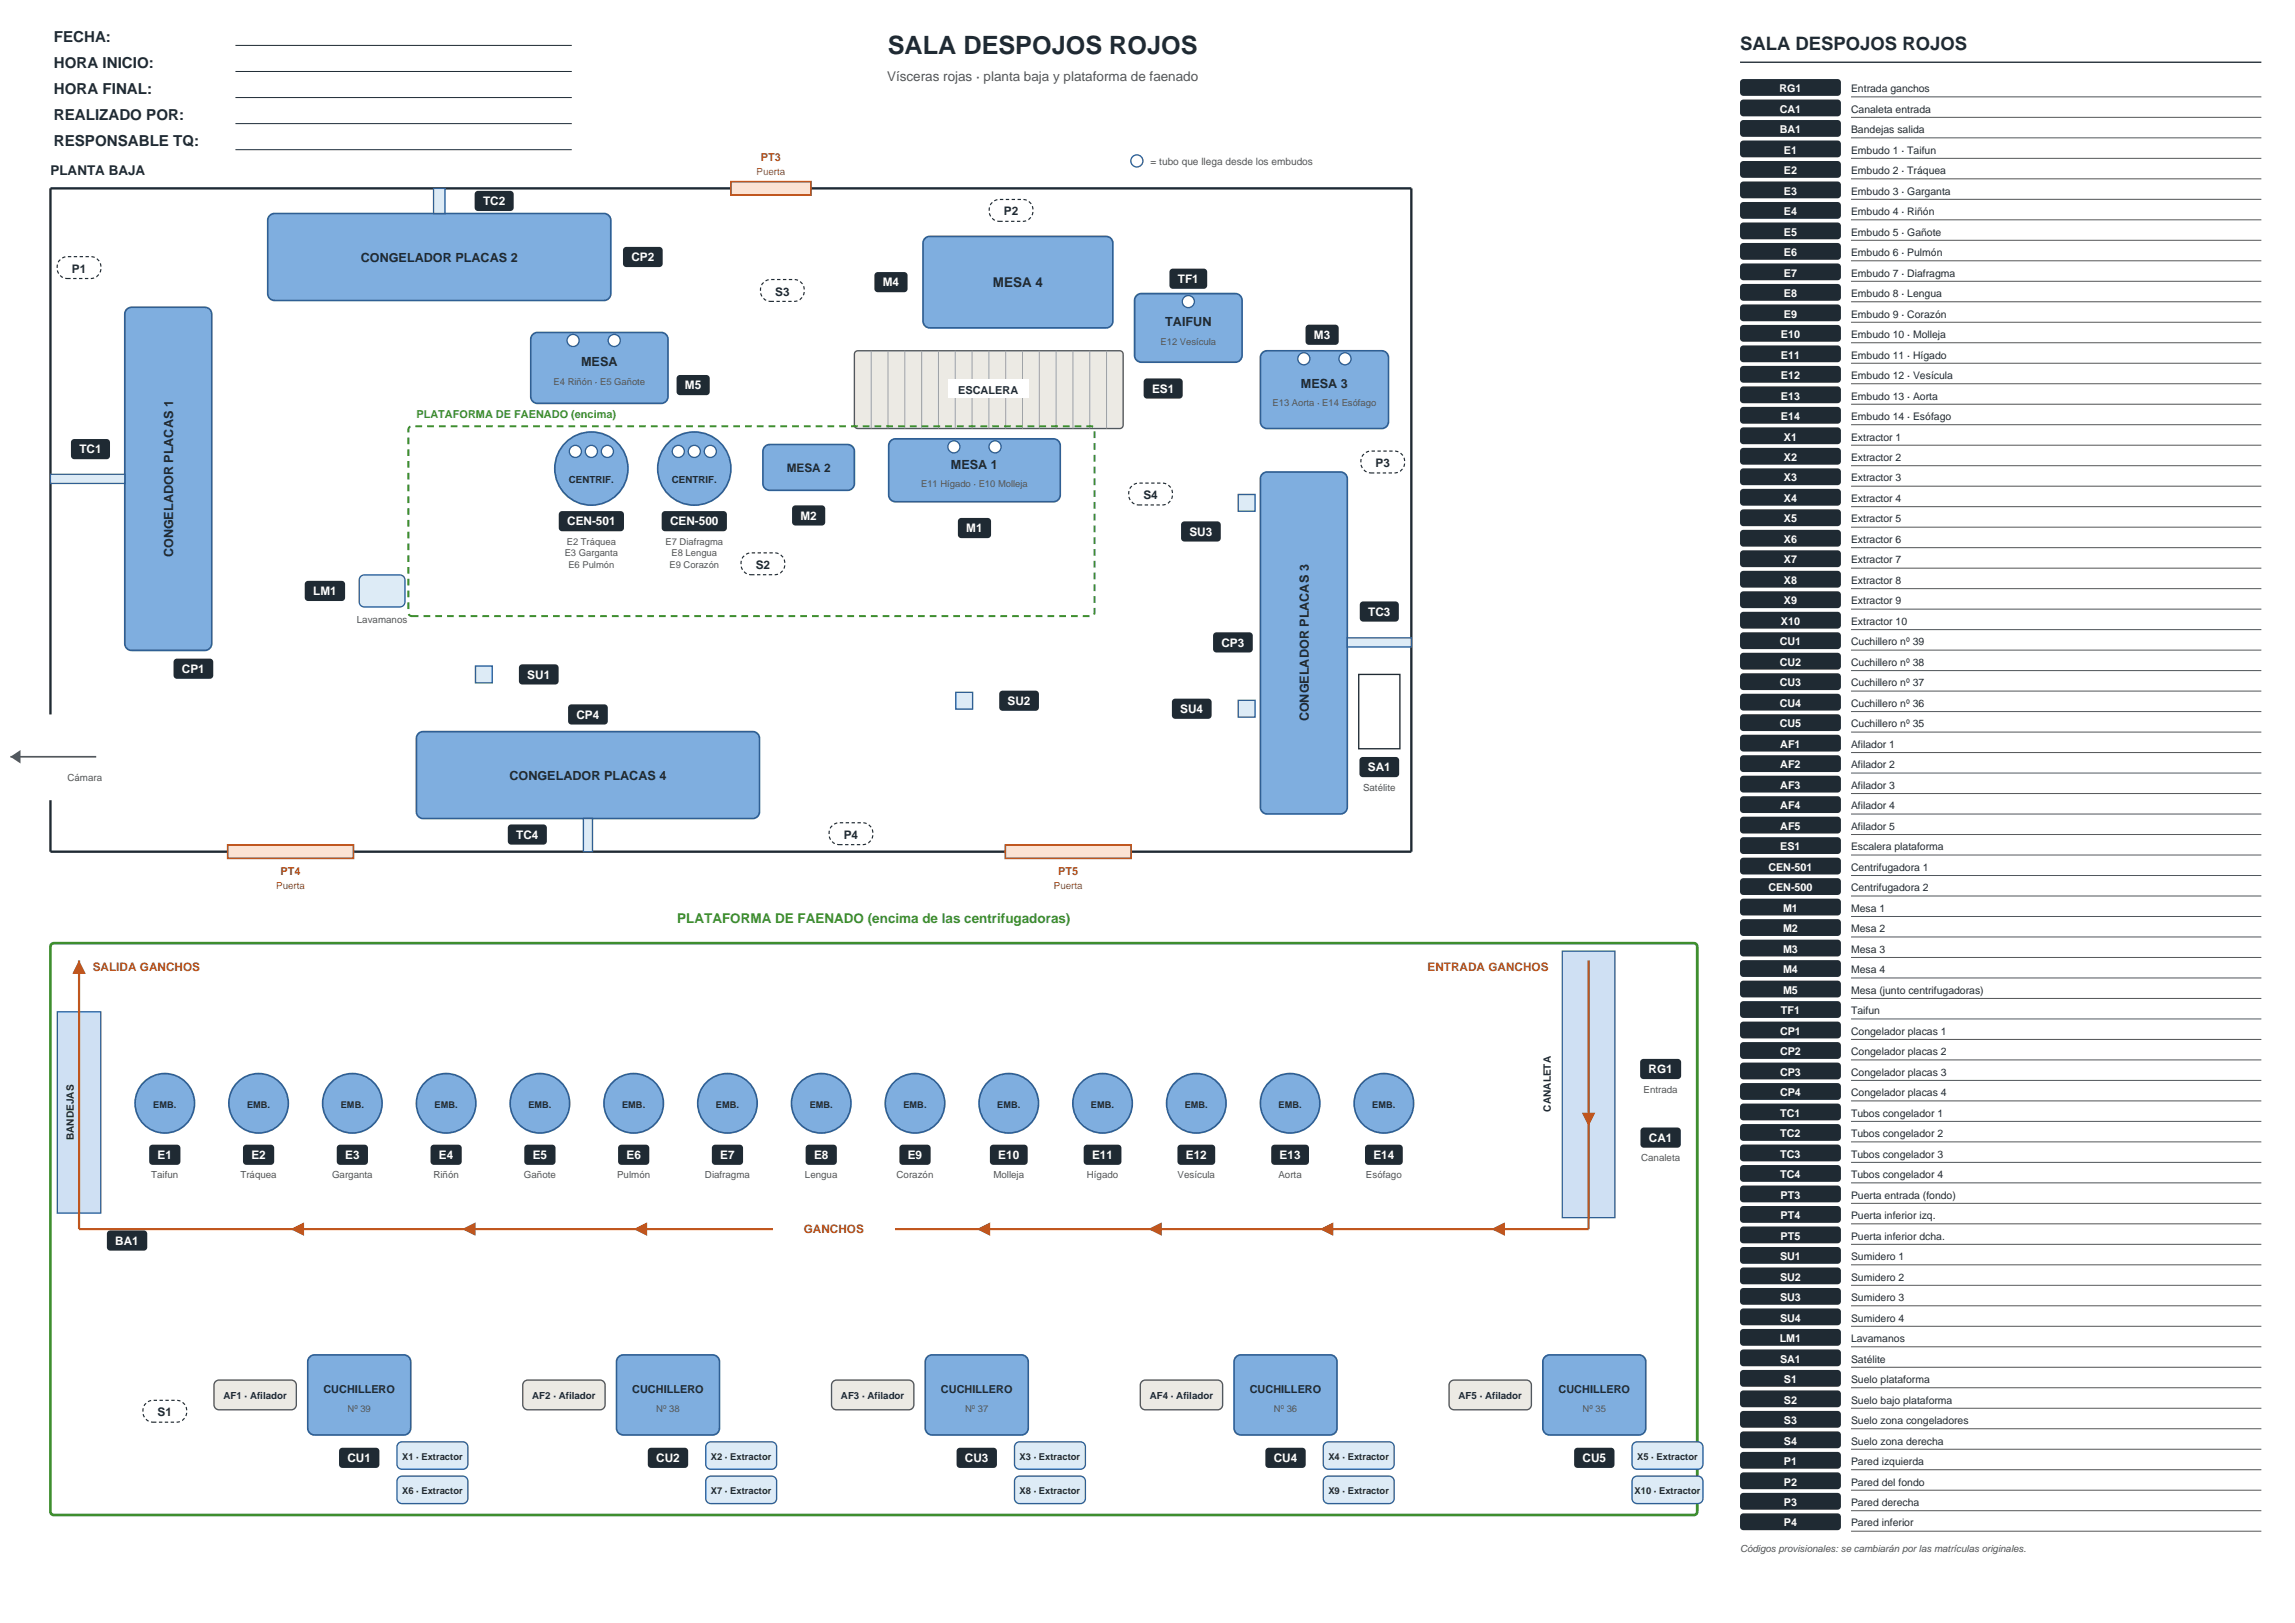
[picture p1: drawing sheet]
<svg xmlns="http://www.w3.org/2000/svg" width="420mm" height="297mm" viewBox="0 0 420 297" stroke-linecap="round" stroke-linejoin="round" font-family="sans-serif">
<defs><g id="words">
<text font-size="4.6" fill="#1f2a33" x="162.5" y="9.8">SALA DESPOJOS ROJOS</text>
<text font-size="3.4" fill="#1f2a33" x="318.4" y="9.2">SALA DESPOJOS ROJOS</text>
<g font-size="2.8" fill="#1f2a33">
<text x="9.8" y="7.7">FECHA:</text>
<text x="9.8" y="12.5">HORA INICIO:</text>
<text x="9.8" y="17.2">HORA FINAL:</text>
<text x="9.8" y="22">REALIZADO POR:</text>
<text x="9.8" y="26.8">RESPONSABLE TQ:</text>
</g>
<text font-size="2.5" fill="#555" x="162.4" y="14.8">Vísceras rojas · planta baja y plataforma de faenado</text>
<g font-size="2.5" fill="#1f2a33">
<text x="9.2" y="32">PLANTA BAJA</text>
<text x="181.7" y="52.6">MESA 4</text>
</g>
<text font-size="2.5" fill="#3e8e2e" x="123.9" y="168.8">PLATAFORMA DE FAENADO (encima de las centrifugadoras)</text>
<g font-size="2.3" fill="#1f2a33">
<text x="66" y="48">CONGELADOR PLACAS 2</text>
<text x="213.2" y="59.7">TAIFUN</text>
<text x="106.4" y="67">MESA</text>
<text x="238.1" y="71">MESA 3</text>
<text x="174" y="85.8">MESA 1</text>
<text x="31.7" y="102" transform="rotate(-90 31.7 102)">CONGELADOR PLACAS 1</text>
<text x="239.5" y="132" transform="rotate(-90 239.5 132)">CONGELADOR PLACAS 3</text>
<text x="93.2" y="142.8">CONGELADOR PLACAS 4</text>
</g>
<g font-size="2.2" fill="#fff">
<text x="88.4" y="37.5">TC2</text>
<text x="115.5" y="47.8">CP2</text>
<text x="161.6" y="52.4">M4</text>
<text x="215.6" y="51.8">TF1</text>
<text x="240.5" y="62">M3</text>
<text x="125.4" y="71.2">M5</text>
<text x="210.8" y="71.9">ES1</text>
<text x="14.5" y="83">TC1</text>
<text x="146.5" y="95.1">M2</text>
<text x="103.8" y="96.1">CEN-501</text>
<text x="122.6" y="96.1">CEN-500</text>
<text x="176.8" y="97.4">M1</text>
<text x="217.7" y="98">SU3</text>
<text x="57.3" y="108.9">LM1</text>
<text x="250.4" y="112.7">TC3</text>
<text x="223.5" y="118.3">CP3</text>
<text x="33.3" y="123.1">CP1</text>
<text x="96.5" y="124.2">SU1</text>
<text x="105.5" y="131.5">CP4</text>
<text x="184.4" y="129">SU2</text>
<text x="216" y="130.5">SU4</text>
<text x="250.3" y="141.1">SA1</text>
<text x="94.5" y="153.5">TC4</text>
<text x="301.7" y="196.4">RG1</text>
<text x="301.8" y="208.9">CA1</text>
<text x="28.8" y="212.1">E1</text>
<text x="46" y="212.1">E2</text>
<text x="63.2" y="212.1">E3</text>
<text x="80.3" y="212.1">E4</text>
<text x="97.5" y="212.1">E5</text>
<text x="114.7" y="212.1">E6</text>
<text x="131.8" y="212.1">E7</text>
<text x="149" y="212.1">E8</text>
<text x="166.1" y="212.1">E9</text>
<text x="182.7" y="212.1">E10</text>
<text x="199.9" y="212.1">E11</text>
<text x="217" y="212.1">E12</text>
<text x="234.2" y="212.1">E13</text>
<text x="251.3" y="212.1">E14</text>
<text x="21.1" y="227.8">BA1</text>
<text x="63.6" y="267.5">CU1</text>
<text x="120.1" y="267.5">CU2</text>
<text x="176.6" y="267.5">CU3</text>
<text x="233.1" y="267.5">CU4</text>
<text x="289.6" y="267.5">CU5</text>
</g>
<g font-size="2.2" fill="#1f2a33">
<text x="183.7" y="39.4">P2</text>
<text x="13.1" y="49.9">P1</text>
<text x="141.9" y="54.1">S3</text>
<text x="144" y="86.5">MESA 2</text>
<text x="251.7" y="85.5">P3</text>
<text x="209.2" y="91.3">S4</text>
<text x="138.3" y="104.1">S2</text>
<text x="154.4" y="153.5">P4</text>
<text x="28.8" y="259.2">S1</text>
</g>
<g font-size="2.2" fill="#c0561e">
<text x="17" y="177.6">SALIDA GANCHOS</text>
<text x="261.3" y="177.6">ENTRADA GANCHOS</text>
<text x="147.1" y="225.7">GANCHOS</text>
</g>
<g font-size="2" fill="#fff">
<text x="325.6" y="16.9">RG1</text>
<text x="325.7" y="20.6">CA1</text>
<text x="325.7" y="24.4">BA1</text>
<text x="326.5" y="28.1">E1</text>
<text x="326.5" y="31.9">E2</text>
<text x="326.5" y="35.6">E3</text>
<text x="326.5" y="39.4">E4</text>
<text x="326.5" y="43.1">E5</text>
<text x="326.5" y="46.9">E6</text>
<text x="326.5" y="50.6">E7</text>
<text x="326.5" y="54.4">E8</text>
<text x="326.5" y="58.1">E9</text>
<text x="325.9" y="61.9">E10</text>
<text x="325.9" y="65.6">E11</text>
<text x="325.9" y="69.4">E12</text>
<text x="325.9" y="73.1">E13</text>
<text x="325.9" y="76.9">E14</text>
<text x="326.5" y="80.6">X1</text>
<text x="326.5" y="84.4">X2</text>
<text x="326.5" y="88.1">X3</text>
<text x="326.5" y="91.9">X4</text>
<text x="326.5" y="95.6">X5</text>
<text x="326.5" y="99.4">X6</text>
<text x="326.5" y="103.1">X7</text>
<text x="326.5" y="106.9">X8</text>
<text x="326.5" y="110.6">X9</text>
<text x="325.7" y="118.1">CU1</text>
<text x="325.9" y="114.4">X10</text>
<text x="325.7" y="121.9">CU2</text>
<text x="325.7" y="125.6">CU3</text>
<text x="325.7" y="129.4">CU4</text>
<text x="325.7" y="133.1">CU5</text>
<text x="325.8" y="136.9">AF1</text>
<text x="325.8" y="140.6">AF2</text>
<text x="325.8" y="144.4">AF3</text>
<text x="325.8" y="148.1">AF4</text>
<text x="325.8" y="155.6">ES1</text>
<text x="325.8" y="151.9">AF5</text>
<text x="323.6" y="159.4">CEN-501</text>
<text x="323.6" y="163.1">CEN-500</text>
<text x="326.3" y="166.9">M1</text>
<text x="326.3" y="170.6">M2</text>
<text x="326.3" y="174.3">M3</text>
<text x="326.3" y="178.1">M4</text>
<text x="325.9" y="185.6">TF1</text>
<text x="326.3" y="181.8">M5</text>
<text x="325.8" y="189.3">CP1</text>
<text x="325.8" y="193.1">CP2</text>
<text x="325.8" y="196.8">CP3</text>
<text x="325.8" y="200.6">CP4</text>
<text x="325.8" y="204.3">TC1</text>
<text x="325.8" y="208.1">TC2</text>
<text x="325.8" y="211.8">TC3</text>
<text x="325.8" y="215.6">TC4</text>
<text x="325.9" y="219.3">PT3</text>
<text x="325.9" y="223.1">PT4</text>
<text x="325.9" y="226.8">PT5</text>
<text x="325.8" y="230.6">SU1</text>
<text x="325.8" y="234.3">SU2</text>
<text x="325.8" y="238.1">SU3</text>
<text x="325.7" y="245.6">LM1</text>
<text x="325.8" y="241.8">SU4</text>
<text x="325.8" y="249.3">SA1</text>
<text x="326.5" y="253.1">S1</text>
<text x="326.5" y="256.8">S2</text>
<text x="326.5" y="260.6">S3</text>
<text x="326.5" y="264.3">S4</text>
<text x="326.5" y="268.1">P1</text>
<text x="326.5" y="271.8">P2</text>
<text x="326.5" y="275.6">P3</text>
<text x="326.5" y="279.3">P4</text>
</g>
<g font-size="2" fill="#c0561e">
<text x="139.2" y="29.5">PT3</text>
<text x="51.3" y="160.2">PT4</text>
<text x="193.7" y="160.2">PT5</text>
</g>
<text font-size="2" fill="#3e8e2e" x="76.2" y="76.5">PLATAFORMA DE FAENADO (encima)</text>
<g font-size="2" fill="#1f2a33">
<text x="175.3" y="72.1">ESCALERA</text>
<text x="59.2" y="255">CUCHILLERO</text>
<text x="115.7" y="255">CUCHILLERO</text>
<text x="172.2" y="255">CUCHILLERO</text>
<text x="228.7" y="255">CUCHILLERO</text>
<text x="285.2" y="255">CUCHILLERO</text>
</g>
<g font-size="1.9" fill="#1f2a33">
<text x="338.7" y="16.9">Entrada ganchos</text>
<text x="338.7" y="20.6">Canaleta entrada</text>
<text x="338.7" y="24.4">Bandejas salida</text>
<text x="338.7" y="28.1">Embudo 1 · Taifun</text>
<text x="338.7" y="31.9">Embudo 2 · Tráquea</text>
<text x="338.7" y="35.6">Embudo 3 · Garganta</text>
<text x="338.7" y="39.4">Embudo 4 · Riñón</text>
<text x="338.7" y="43.1">Embudo 5 · Gañote</text>
<text x="338.7" y="46.9">Embudo 6 · Pulmón</text>
<text x="338.7" y="50.6">Embudo 7 · Diafragma</text>
<text x="338.7" y="54.4">Embudo 8 · Lengua</text>
<text x="338.7" y="58.1">Embudo 9 · Corazón</text>
<text x="338.7" y="61.9">Embudo 10 · Molleja</text>
<text x="338.7" y="65.6">Embudo 11 · Hígado</text>
<text x="338.7" y="69.4">Embudo 12 · Vesícula</text>
<text x="338.7" y="73.1">Embudo 13 · Aorta</text>
<text x="338.7" y="76.9">Embudo 14 · Esófago</text>
<text x="338.7" y="80.6">Extractor 1</text>
<text x="338.7" y="84.4">Extractor 2</text>
<text x="338.7" y="88.1">Extractor 3</text>
<text x="338.7" y="91.9">Extractor 4</text>
<text x="338.7" y="95.6">Extractor 5</text>
<text x="338.7" y="99.4">Extractor 6</text>
<text x="338.7" y="103.1">Extractor 7</text>
<text x="338.7" y="106.9">Extractor 8</text>
<text x="338.7" y="110.6">Extractor 9</text>
<text x="338.7" y="114.4">Extractor 10</text>
<text x="338.7" y="118.1">Cuchillero nº 39</text>
<text x="338.7" y="121.9">Cuchillero nº 38</text>
<text x="338.7" y="125.6">Cuchillero nº 37</text>
<text x="338.7" y="129.4">Cuchillero nº 36</text>
<text x="338.7" y="133.1">Cuchillero nº 35</text>
<text x="338.7" y="136.9">Afilador 1</text>
<text x="338.7" y="140.6">Afilador 2</text>
<text x="338.7" y="144.4">Afilador 3</text>
<text x="338.7" y="148.1">Afilador 4</text>
<text x="338.7" y="151.9">Afilador 5</text>
<text x="338.7" y="155.6">Escalera plataforma</text>
<text x="338.7" y="159.4">Centrifugadora 1</text>
<text x="338.7" y="163.1">Centrifugadora 2</text>
<text x="338.7" y="166.9">Mesa 1</text>
<text x="338.7" y="170.6">Mesa 2</text>
<text x="338.7" y="174.3">Mesa 3</text>
<text x="338.7" y="178.1">Mesa 4</text>
<text x="338.7" y="181.8">Mesa (junto centrifugadoras)</text>
<text x="338.7" y="185.6">Taifun</text>
<text x="338.7" y="189.3">Congelador placas 1</text>
<text x="338.7" y="193.1">Congelador placas 2</text>
<text x="338.7" y="196.8">Congelador placas 3</text>
<text x="338.7" y="200.6">Congelador placas 4</text>
<text x="338.7" y="204.3">Tubos congelador 1</text>
<text x="338.7" y="208.1">Tubos congelador 2</text>
<text x="338.7" y="211.8">Tubos congelador 3</text>
<text x="338.7" y="215.6">Tubos congelador 4</text>
<text x="338.7" y="219.3">Puerta entrada (fondo)</text>
<text x="338.7" y="223.1">Puerta inferior izq.</text>
<text x="338.7" y="226.8">Puerta inferior dcha.</text>
<text x="338.7" y="230.6">Sumidero 1</text>
<text x="338.7" y="234.3">Sumidero 2</text>
<text x="338.7" y="238.1">Sumidero 3</text>
<text x="338.7" y="241.8">Sumidero 4</text>
<text x="338.7" y="245.6">Lavamanos</text>
<text x="338.7" y="249.3">Satélite</text>
<text x="338.7" y="253.1">Suelo plataforma</text>
<text x="338.7" y="256.8">Suelo bajo plataforma</text>
<text x="338.7" y="260.6">Suelo zona congeladores</text>
<text x="338.7" y="264.3">Suelo zona derecha</text>
<text x="338.7" y="268.1">Pared izquierda</text>
<text x="338.7" y="271.8">Pared del fondo</text>
<text x="338.7" y="275.6">Pared derecha</text>
<text x="338.7" y="279.3">Pared inferior</text>
</g>
<g font-size="1.8" fill="#c0561e">
<text x="138.5" y="32">Puerta</text>
<text x="50.6" y="162.6">Puerta</text>
<text x="192.9" y="162.6">Puerta</text>
</g>
<g font-size="1.8" fill="#555">
<text x="210.6" y="30.2">= tubo que llega desde los embudos</text>
<text x="65.3" y="114">Lavamanos</text>
<text x="12.3" y="142.9">Cámara</text>
<text x="249.4" y="144.7">Satélite</text>
<text x="300.8" y="199.9">Entrada</text>
<text x="27.7" y="215.6">Taifun</text>
<text x="44" y="215.6">Tráquea</text>
<text x="60.8" y="215.6">Garganta</text>
<text x="79.3" y="215.6">Riñón</text>
<text x="95.9" y="215.6">Gañote</text>
<text x="112.9" y="215.6">Pulmón</text>
<text x="129" y="215.6">Diafragma</text>
<text x="147.3" y="215.6">Lengua</text>
<text x="164.1" y="215.6">Corazón</text>
<text x="181.8" y="215.6">Molleja</text>
<text x="198.9" y="215.6">Hígado</text>
<text x="215.5" y="215.6">Vesícula</text>
<text x="234" y="215.6">Aorta</text>
<text x="250" y="215.6">Esófago</text>
<text x="300.3" y="212.5">Canaleta</text>
<text x="318.4" y="284.1">Códigos provisionales: se cambiarán por las matrículas originales.</text>
</g>
<g font-size="1.8" fill="#1f2a33">
<text x="104.1" y="88.5">CENTRIF.</text>
<text x="122.9" y="88.5">CENTRIF.</text>
<text x="283.8" y="203.4" transform="rotate(-90 283.8 203.4)">CANALETA</text>
<text x="13.5" y="208.7" transform="rotate(-90 13.5 208.7)">BANDEJAS</text>
<text x="40.9" y="256">AF1 · Afilador</text>
<text x="97.4" y="256">AF2 · Afilador</text>
<text x="153.9" y="256">AF3 · Afilador</text>
<text x="210.4" y="256">AF4 · Afilador</text>
<text x="266.9" y="256">AF5 · Afilador</text>
</g>
<g font-size="1.7" fill="#555">
<text x="212.4" y="63.1">E12 Vesícula</text>
<text x="101.3" y="70.4">E4 Riñón · E5 Gañote</text>
<text x="232.9" y="74.4">E13 Aorta · E14 Esófago</text>
<text x="168.6" y="89.1">E11 Hígado · E10 Molleja</text>
<text x="103.3" y="101.8">E3 Garganta</text>
<text x="103.7" y="99.7">E2 Tráquea</text>
<text x="121.8" y="99.7">E7 Diafragma</text>
<text x="122.9" y="101.8">E8 Lengua</text>
<text x="104" y="104">E6 Pulmón</text>
<text x="122.5" y="104">E9 Corazón</text>
<text x="63.6" y="258.3">Nº 39</text>
<text x="120.1" y="258.3">Nº 38</text>
<text x="176.6" y="258.3">Nº 37</text>
<text x="233.1" y="258.3">Nº 36</text>
<text x="289.6" y="258.3">Nº 35</text>
</g>
<g font-size="1.7" fill="#1f2a33">
<text x="28" y="202.7">EMB.</text>
<text x="45.2" y="202.7">EMB.</text>
<text x="62.4" y="202.7">EMB.</text>
<text x="79.5" y="202.7">EMB.</text>
<text x="96.7" y="202.7">EMB.</text>
<text x="113.9" y="202.7">EMB.</text>
<text x="131" y="202.7">EMB.</text>
<text x="148.2" y="202.7">EMB.</text>
<text x="165.3" y="202.7">EMB.</text>
<text x="182.5" y="202.7">EMB.</text>
<text x="199.7" y="202.7">EMB.</text>
<text x="216.8" y="202.7">EMB.</text>
<text x="234" y="202.7">EMB.</text>
<text x="251.1" y="202.7">EMB.</text>
<text x="73.6" y="267.1">X1 · Extractor</text>
<text x="130.1" y="267.1">X2 · Extractor</text>
<text x="186.6" y="267.1">X3 · Extractor</text>
<text x="243.1" y="267.1">X4 · Extractor</text>
<text x="299.6" y="267.1">X5 · Extractor</text>
<text x="73.6" y="273.4">X6 · Extractor</text>
<text x="130.1" y="273.4">X7 · Extractor</text>
<text x="186.6" y="273.4">X8 · Extractor</text>
<text x="243.1" y="273.4">X9 · Extractor</text>
<text x="299.1" y="273.4">X10 · Extractor</text>
</g>
</g></defs>
<path d="M43.1 8.3h61.5M43.1 13.1h61.5M43.1 17.9h61.5M43.1 22.6h61.5M43.1 27.4h61.5" fill="none" stroke="#1f2a33" stroke-width=".18"/>
<circle cx="208.1" cy="29.4" r="1.11" fill="#fff" stroke="#2f5f94" stroke-width=".25"/>
<path d="M9.2 130.7v-96.2h249.1v121.4h-249.1v-9.5" fill="none" stroke="#1f2a33" stroke-width=".43"/>
<path d="M1.9 138.5h15.7" fill="none" stroke="#555" stroke-width=".31"/>
<path d="M1.9 138.5l1.9-1.2v2.4z" fill="#555"/>
<g fill="#fbe3d3" stroke="#c0561e" stroke-width=".31">
<path d="M133.8 33.2h14.6v2.5h-14.6z" fill-rule="evenodd"/>
<path d="M41.7 154.6h23v2.5h-23z" fill-rule="evenodd"/>
<path d="M184 154.6h23v2.5h-23z" fill-rule="evenodd"/>
</g>
<path d="M49.2 39.6l.6-.5h.4h60.4a1.23 1.23 0 0 1 1.2 1.2v13.4a1.23 1.23 0 0 1-1.2 1.3h-60.4a1.23 1.23 0 0 1-1.2-1.3v-13.4z" fill-rule="evenodd" fill="#7faedf" stroke="#2f5f94" stroke-width=".31"/>
<path d="M114.2 45.4l.4-.2h6.1a.62 .62 0 0 1 .6 .6v2.5a.62 .62 0 0 1-.6 .6h-6.1a.62 .62 0 0 1-.6-.6v-2.5z" fill-rule="evenodd" fill="#1f2a33"/>
<path d="M79.3 34.5h2.1v4.6h-2.1z" fill-rule="evenodd" fill="#ddebf6" stroke="#2f5f94" stroke-width=".25"/>
<path d="M87 35.1l.5-.2h5.9a.62 .62 0 0 1 .6 .6v2.5a.62 .62 0 0 1-.6 .6h-5.9a.62 .62 0 0 1-.6-.6v-2.5z" fill-rule="evenodd" fill="#1f2a33"/>
<path d="M23.3 56.5l.8-.3h13.4a1.23 1.23 0 0 1 1.2 1.3v60.3a1.23 1.23 0 0 1-1.2 1.2h-13.4a1.23 1.23 0 0 1-1.3-1.2v-60.3l.1-.4z" fill-rule="evenodd" fill="#7faedf" stroke="#2f5f94" stroke-width=".31"/>
<path d="M31.9 120.7l.5-.2h6a.62 .62 0 0 1 .6 .6v2.5a.62 .62 0 0 1-.6 .6h-6a.62 .62 0 0 1-.6-.6v-2.5z" fill-rule="evenodd" fill="#1f2a33"/>
<path d="M9.2 86.8h13.6v1.7h-13.6z" fill-rule="evenodd" fill="#ddebf6" stroke="#2f5f94" stroke-width=".25"/>
<path d="M13.2 80.5l.4-.2h5.9a.62 .62 0 0 1 .6 .7v2.4a.62 .62 0 0 1-.6 .6h-5.9a.62 .62 0 0 1-.6-.6v-2.4z" fill-rule="evenodd" fill="#1f2a33"/>
<path d="M230.9 86.9l.6-.5h.4h13.4a1.23 1.23 0 0 1 1.3 1.2v60.1a1.23 1.23 0 0 1-1.3 1.2h-13.4a1.23 1.23 0 0 1-1.2-1.2v-60.1z" fill-rule="evenodd" fill="#7faedf" stroke="#2f5f94" stroke-width=".31"/>
<path d="M222.2 115.9l.4-.2h6.1a.62 .62 0 0 1 .6 .6v2.5a.62 .62 0 0 1-.6 .6h-6.1a.62 .62 0 0 1-.6-.6v-2.5z" fill-rule="evenodd" fill="#1f2a33"/>
<path d="M246.6 116.7h11.7v1.7h-11.7z" fill-rule="evenodd" fill="#ddebf6" stroke="#2f5f94" stroke-width=".25"/>
<path d="M249 110.2l.5-.1h5.9a.62 .62 0 0 1 .6 .6v2.4a.62 .62 0 0 1-.6 .7h-5.9a.62 .62 0 0 1-.7-.7v-2.4z" fill-rule="evenodd" fill="#1f2a33"/>
<path d="M76.7 134.1l.7-.2h60.4a1.23 1.23 0 0 1 1.2 1.2v13.5a1.23 1.23 0 0 1-1.2 1.2h-60.4a1.23 1.23 0 0 1-1.2-1.2v-13.5l.1-.4z" fill-rule="evenodd" fill="#7faedf" stroke="#2f5f94" stroke-width=".31"/>
<path d="M104.1 129.1l.5-.2h6a.62 .62 0 0 1 .6 .6v2.5a.62 .62 0 0 1-.6 .6h-6a.62 .62 0 0 1-.6-.6v-2.5z" fill-rule="evenodd" fill="#1f2a33"/>
<path d="M106.8 149.8h1.6v6.1h-1.6z" fill-rule="evenodd" fill="#ddebf6" stroke="#2f5f94" stroke-width=".25"/>
<path d="M93.1 151l.4-.1h6a.62 .62 0 0 1 .6 .6v2.4a.62 .62 0 0 1-.6 .7h-6a.62 .62 0 0 1-.6-.7v-2.4z" fill-rule="evenodd" fill="#1f2a33"/>
<path d="M169.4 43.5l.7-.2h32.3a1.23 1.23 0 0 1 1.3 1.2v14.3a1.23 1.23 0 0 1-1.3 1.2h-32.3a1.23 1.23 0 0 1-1.2-1.2v-14.3l.1-.4z" fill-rule="evenodd" fill="#7faedf" stroke="#2f5f94" stroke-width=".31"/>
<path d="M160.2 50l.4-.2h4.9a.62 .62 0 0 1 .6 .6v2.5a.62 .62 0 0 1-.6 .6h-4.9a.62 .62 0 0 1-.6-.6v-2.5z" fill-rule="evenodd" fill="#1f2a33"/>
<path d="M208.1 54l.8-.3h17.2a1.23 1.23 0 0 1 1.2 1.3v10.1a1.23 1.23 0 0 1-1.2 1.2h-17.2a1.23 1.23 0 0 1-1.3-1.2v-10.1l.1-.4z" fill-rule="evenodd" fill="#7faedf" stroke="#2f5f94" stroke-width=".31"/>
<circle cx="217.5" cy="55.2" r="1.11" fill="#fff" stroke="#2f5f94" stroke-width=".25"/>
<path d="M214.2 49.3l.4-.1h5.7a.62 .62 0 0 1 .6 .6v2.4a.62 .62 0 0 1-.6 .7h-5.7a.62 .62 0 0 1-.6-.7v-2.4z" fill-rule="evenodd" fill="#1f2a33"/>
<path d="M230.9 64.7l.6-.4 .4-.1h21a1.23 1.23 0 0 1 1.2 1.2v11.8a1.23 1.23 0 0 1-1.2 1.2h-21a1.23 1.23 0 0 1-1.2-1.2v-11.8z" fill-rule="evenodd" fill="#7faedf" stroke="#2f5f94" stroke-width=".31"/>
<g fill="#fff" stroke="#2f5f94" stroke-width=".25">
<circle cx="238.6" cy="65.7" r="1.11"/>
<circle cx="246.1" cy="65.7" r="1.11"/>
</g>
<path d="M239.1 59.6l.4-.2h4.9a.62 .62 0 0 1 .6 .6v2.5a.62 .62 0 0 1-.6 .6h-4.9a.62 .62 0 0 1-.6-.6v-2.5z" fill-rule="evenodd" fill="#1f2a33"/>
<path d="M156.5 64.4l.5-.2h47.9a.62 .62 0 0 1 .6 .6v13a.62 .62 0 0 1-.6 .6h-47.9a.62 .62 0 0 1-.6-.6v-13z" fill-rule="evenodd" fill="#eceae4" stroke="#555" stroke-width=".25"/>
<g fill="none" stroke="#9aa3ab" stroke-width=".18">
<path d="M159.4 64.2v14.2M162.5 64.2v14.2M165.6 64.2v14.2M168.7 64.2v14.2M171.7 64.2v14.2M174.8 64.2v14.2M177.9 64.2v14.2M181 64.2v14.2M184 64.2v14.2M187.1 64.2v14.2M190.2 64.2v14.2M193.3 64.2v14.2"/>
<path d="M196.4 64.2v14.2M199.4 64.2v14.2M202.5 64.2v14.2"/>
</g>
<path d="M173.5 69.5h14.7v3.3h-14.7z" fill-rule="evenodd" fill="#fff"/>
<path d="M209.5 69.4l.4-.2h5.9a.62 .62 0 0 1 .6 .7v2.4a.62 .62 0 0 1-.6 .6h-5.9a.62 .62 0 0 1-.6-.6v-2.4z" fill-rule="evenodd" fill="#1f2a33"/>
<path d="M97.6 61.1l.8-.3h22.6a1.23 1.23 0 0 1 1.2 1.3v10.5a1.23 1.23 0 0 1-1.2 1.2h-22.6a1.23 1.23 0 0 1-1.3-1.2v-10.5l.1-.4z" fill-rule="evenodd" fill="#7faedf" stroke="#2f5f94" stroke-width=".31"/>
<g fill="#fff" stroke="#2f5f94" stroke-width=".25">
<circle cx="104.9" cy="62.3" r="1.11"/>
<circle cx="112.4" cy="62.3" r="1.11"/>
</g>
<path d="M124 68.8l.4-.2h4.9a.62 .62 0 0 1 .6 .6v2.5a.62 .62 0 0 1-.6 .6h-4.9a.62 .62 0 0 1-.6-.6v-2.5z" fill-rule="evenodd" fill="#1f2a33"/>
<path d="M74.9 78.2l.5-.2h124.3a.62 .62 0 0 1 .6 .6v33.5a.62 .62 0 0 1-.6 .6h-124.3a.62 .62 0 0 1-.7-.6v-33.5z" fill="none" stroke="#3e8e2e" stroke-width=".37" stroke-dasharray="1.2 .9" stroke-linecap="butt"/>
<circle cx="108.2" cy="85.7" r="6.7" fill="#7faedf" stroke="#2f5f94" stroke-width=".31"/>
<g fill="#fff" stroke="#2f5f94" stroke-width=".25">
<circle cx="105.3" cy="82.6" r="1.11"/>
<circle cx="108.2" cy="82.6" r="1.11"/>
<circle cx="111.2" cy="82.6" r="1.11"/>
</g>
<path d="M102.4 93.7l.5-.2h10.7a.62 .62 0 0 1 .6 .6v2.5a.62 .62 0 0 1-.6 .6h-10.7a.62 .62 0 0 1-.6-.6v-2.5z" fill-rule="evenodd" fill="#1f2a33"/>
<circle cx="127.1" cy="85.7" r="6.7" fill="#7faedf" stroke="#2f5f94" stroke-width=".31"/>
<g fill="#fff" stroke="#2f5f94" stroke-width=".25">
<circle cx="124.1" cy="82.6" r="1.11"/>
<circle cx="127.1" cy="82.6" r="1.11"/>
<circle cx="130" cy="82.6" r="1.11"/>
</g>
<path d="M121.3 93.7l.4-.2h10.7a.62 .62 0 0 1 .6 .6v2.5a.62 .62 0 0 1-.6 .6h-10.7a.62 .62 0 0 1-.6-.6v-2.5z" fill-rule="evenodd" fill="#1f2a33"/>
<path d="M140.1 81.6l.7-.2h14.3a1.23 1.23 0 0 1 1.3 1.2v5.9a1.23 1.23 0 0 1-1.3 1.2h-14.3a1.23 1.23 0 0 1-1.2-1.2v-5.9l.1-.4z" fill-rule="evenodd" fill="#7faedf" stroke="#2f5f94" stroke-width=".31"/>
<path d="M145.1 92.7l.5-.2h4.8a.62 .62 0 0 1 .6 .6v2.5a.62 .62 0 0 1-.6 .6h-4.8a.62 .62 0 0 1-.6-.6v-2.5z" fill-rule="evenodd" fill="#1f2a33"/>
<path d="M163.1 80.5l.8-.2h28.9a1.23 1.23 0 0 1 1.2 1.2v9.1a1.23 1.23 0 0 1-1.2 1.2h-28.9a1.23 1.23 0 0 1-1.3-1.2v-9.1l.1-.4z" fill-rule="evenodd" fill="#7faedf" stroke="#2f5f94" stroke-width=".31"/>
<g fill="#fff" stroke="#2f5f94" stroke-width=".25">
<circle cx="174.6" cy="81.8" r="1.11"/>
<circle cx="182.1" cy="81.8" r="1.11"/>
</g>
<path d="M175.5 95l.4-.2h4.9a.62 .62 0 0 1 .6 .6v2.5a.62 .62 0 0 1-.6 .6h-4.9a.62 .62 0 0 1-.6-.6v-2.5z" fill-rule="evenodd" fill="#1f2a33"/>
<path d="M66 105.5l.7-.3h6.5a.92 .92 0 0 1 .9 .9v4a.92 .92 0 0 1-.9 1h-6.5a.92 .92 0 0 1-1-1v-4z" fill-rule="evenodd" fill="#ddebf6" stroke="#2f5f94" stroke-width=".25"/>
<path d="M55.9 106.5l.5-.2h6.1a.62 .62 0 0 1 .7 .6v2.5a.62 .62 0 0 1-.7 .6h-6.1a.62 .62 0 0 1-.6-.6v-2.5z" fill-rule="evenodd" fill="#1f2a33"/>
<path d="M248.7 123.4h7.5v13.6h-7.5z" fill-rule="evenodd" fill="#fff" stroke="#1f2a33" stroke-width=".25"/>
<path d="M249 138.7l.4-.2h6a.62 .62 0 0 1 .7 .6v2.5a.62 .62 0 0 1-.7 .6h-6a.62 .62 0 0 1-.6-.6v-2.5z" fill-rule="evenodd" fill="#1f2a33"/>
<path d="M87 121.9h3.1v3.1h-3.1z" fill-rule="evenodd" fill="#ddebf6" stroke="#2f5f94" stroke-width=".25"/>
<path d="M95.1 121.8l.5-.2h6a.62 .62 0 0 1 .6 .6v2.4a.62 .62 0 0 1-.6 .7h-6a.62 .62 0 0 1-.6-.7v-2.4z" fill-rule="evenodd" fill="#1f2a33"/>
<path d="M174.9 126.7h3.1v3.1h-3.1z" fill-rule="evenodd" fill="#ddebf6" stroke="#2f5f94" stroke-width=".25"/>
<path d="M183 126.6l.5-.2h6a.62 .62 0 0 1 .6 .6v2.5a.62 .62 0 0 1-.6 .6h-6a.62 .62 0 0 1-.6-.6v-2.5z" fill-rule="evenodd" fill="#1f2a33"/>
<path d="M226.6 90.5h3.1v3.1h-3.1z" fill-rule="evenodd" fill="#ddebf6" stroke="#2f5f94" stroke-width=".25"/>
<path d="M216.3 95.6l.5-.2h6a.62 .62 0 0 1 .6 .6v2.5a.62 .62 0 0 1-.6 .6h-6a.62 .62 0 0 1-.7-.6v-2.5z" fill-rule="evenodd" fill="#1f2a33"/>
<path d="M226.6 128.2h3.1v3h-3.1z" fill-rule="evenodd" fill="#ddebf6" stroke="#2f5f94" stroke-width=".25"/>
<path d="M214.6 128l.5-.2h6a.62 .62 0 0 1 .6 .7v2.4a.62 .62 0 0 1-.6 .6h-6a.62 .62 0 0 1-.6-.6v-2.4z" fill-rule="evenodd" fill="#1f2a33"/>
<g fill="#fff" stroke="#1f2a33" stroke-width=".22" stroke-dasharray=".6 .5" stroke-linecap="butt">
<path d="M136.2 101.7l.8-.5h.5h4.3a2.01 2.01 0 0 1 1.8 2 2.01 2.01 0 0 1-1.8 2h-4.3a2.03 2.03 0 0 1-1.8-1.3 2.03 2.03 0 0 1 .5-2.2z" fill-rule="evenodd"/>
<path d="M139.7 51.7l.8-.5h.5h4.3a2.01 2.01 0 0 1 1.9 2 2.01 2.01 0 0 1-1.9 2h-4.3a2.03 2.03 0 0 1-1.7-1.4 2.03 2.03 0 0 1 .4-2.1z" fill-rule="evenodd"/>
<path d="M207.1 88.9l.8-.4 .5-.1h4.3a2.01 2.01 0 0 1 1.9 2 2.01 2.01 0 0 1-1.9 2h-4.3a2.03 2.03 0 0 1-1.8-1.3 2.03 2.03 0 0 1 .5-2.2z" fill-rule="evenodd"/>
<path d="M11 47.5l.8-.5h.5h4.3a2.01 2.01 0 0 1 1.9 2 2.01 2.01 0 0 1-1.9 2h-4.3a2.03 2.03 0 0 1-1.8-1.3 2.03 2.03 0 0 1 .5-2.2z" fill-rule="evenodd"/>
<path d="M181.6 37l.8-.4 .5-.1h4.3a2.01 2.01 0 0 1 1.8 2 2.01 2.01 0 0 1-1.8 2h-4.3a2.03 2.03 0 0 1-1.8-1.3 2.03 2.03 0 0 1 .5-2.2z" fill-rule="evenodd"/>
<path d="M249.6 83.1l.8-.5 .5-.1h4.3a2.01 2.01 0 0 1 1.9 2 2.01 2.01 0 0 1-1.9 2h-4.3a2.03 2.03 0 0 1-1.8-1.3 2.03 2.03 0 0 1 .5-2.1z" fill-rule="evenodd"/>
<path d="M152.3 151.1l.8-.5h.5h4.3a2.01 2.01 0 0 1 1.8 2 2.01 2.01 0 0 1-1.8 2h-4.3a2.03 2.03 0 0 1-1.8-1.3 2.03 2.03 0 0 1 .5-2.2z" fill-rule="evenodd"/>
</g>
<path d="M9.4 172.8l.4-.2h300.2a.62 .62 0 0 1 .6 .6v103.4a.62 .62 0 0 1-.6 .6h-300.2a.62 .62 0 0 1-.6-.6v-103.4z" fill="none" stroke="#3e8e2e" stroke-width=".49"/>
<path d="M10.5 185.2h7.9v36.8h-7.9z" fill-rule="evenodd" fill="#cfe0f3" stroke="#2f5f94" stroke-width=".25"/>
<path d="M19.7 225.3l.5-.1h6.1a.62 .62 0 0 1 .6 .6v2.4a.62 .62 0 0 1-.6 .7h-6.1a.62 .62 0 0 1-.6-.7v-2.4z" fill-rule="evenodd" fill="#1f2a33"/>
<path d="M285.9 174.1h9.6v48.7h-9.6z" fill-rule="evenodd" fill="#cfe0f3" stroke="#2f5f94" stroke-width=".25"/>
<g fill="#1f2a33">
<path d="M300.3 194l.5-.2h6.2a.62 .62 0 0 1 .7 .6v2.5a.62 .62 0 0 1-.7 .6h-6.2a.62 .62 0 0 1-.6-.6v-2.5z" fill-rule="evenodd"/>
<path d="M300.4 206.5l.4-.2h6.2a.62 .62 0 0 1 .6 .6v2.5a.62 .62 0 0 1-.6 .6h-6.2a.62 .62 0 0 1-.6-.6v-2.5z" fill-rule="evenodd"/>
</g>
<path d="M290.7 175.7v49.2" fill="none" stroke="#c0561e" stroke-width=".4"/>
<path d="M289.5 203.6h2.5l-1.3 2.5z" fill="#c0561e"/>
<path d="M14.5 224.9h276.2" fill="none" stroke="#c0561e" stroke-width=".4"/>
<g fill="#c0561e">
<path d="M272.9 224.9l2.5-1.2v2.5z"/>
<path d="M241.5 224.9l2.5-1.2v2.5z"/>
<path d="M210.1 224.9l2.5-1.2v2.5z"/>
<path d="M178.8 224.9l2.4-1.2v2.5z"/>
<path d="M147.4 224.9l2.4-1.2v2.5z"/>
<path d="M116 224.9l2.4-1.2v2.5z"/>
<path d="M84.6 224.9l2.4-1.2v2.5z"/>
<path d="M53.2 224.9l2.4-1.2v2.5z"/>
</g>
<path d="M14.5 175.7v49.2" fill="none" stroke="#c0561e" stroke-width=".4"/>
<path d="M14.5 175.7l1.2 2.5h-2.5z" fill="#c0561e"/>
<path d="M141.5 223.1h22.2v3.4h-22.2z" fill-rule="evenodd" fill="#fff"/>
<circle cx="30.2" cy="201.9" r="5.4" fill="#7faedf" stroke="#2f5f94" stroke-width=".31"/>
<path d="M27.5 209.6l.4-.1h4.5a.62 .62 0 0 1 .6 .6v2.4a.62 .62 0 0 1-.6 .7h-4.5a.62 .62 0 0 1-.6-.7v-2.4z" fill-rule="evenodd" fill="#1f2a33"/>
<circle cx="47.3" cy="201.9" r="5.4" fill="#7faedf" stroke="#2f5f94" stroke-width=".31"/>
<path d="M44.6 209.6l.5-.1h4.5a.62 .62 0 0 1 .6 .6v2.4a.62 .62 0 0 1-.6 .7h-4.5a.62 .62 0 0 1-.6-.7v-2.4z" fill-rule="evenodd" fill="#1f2a33"/>
<circle cx="64.5" cy="201.9" r="5.4" fill="#7faedf" stroke="#2f5f94" stroke-width=".31"/>
<path d="M61.8 209.6l.4-.1h4.5a.62 .62 0 0 1 .6 .6v2.4a.62 .62 0 0 1-.6 .7h-4.5a.62 .62 0 0 1-.6-.7v-2.4z" fill-rule="evenodd" fill="#1f2a33"/>
<circle cx="81.6" cy="201.9" r="5.4" fill="#7faedf" stroke="#2f5f94" stroke-width=".31"/>
<path d="M79 209.6l.4-.1h4.5a.62 .62 0 0 1 .6 .6v2.4a.62 .62 0 0 1-.6 .7h-4.5a.62 .62 0 0 1-.6-.7v-2.4z" fill-rule="evenodd" fill="#1f2a33"/>
<circle cx="98.8" cy="201.9" r="5.4" fill="#7faedf" stroke="#2f5f94" stroke-width=".31"/>
<path d="M96.1 209.6l.5-.1h4.4a.62 .62 0 0 1 .7 .6v2.4a.62 .62 0 0 1-.7 .7h-4.4a.62 .62 0 0 1-.6-.7v-2.4z" fill-rule="evenodd" fill="#1f2a33"/>
<circle cx="116" cy="201.9" r="5.4" fill="#7faedf" stroke="#2f5f94" stroke-width=".31"/>
<path d="M113.3 209.6l.4-.1h4.5a.62 .62 0 0 1 .6 .6v2.4a.62 .62 0 0 1-.6 .7h-4.5a.62 .62 0 0 1-.6-.7v-2.4z" fill-rule="evenodd" fill="#1f2a33"/>
<circle cx="133.1" cy="201.9" r="5.4" fill="#7faedf" stroke="#2f5f94" stroke-width=".31"/>
<path d="M130.5 209.6l.4-.1h4.5a.62 .62 0 0 1 .6 .6v2.4a.62 .62 0 0 1-.6 .7h-4.5a.62 .62 0 0 1-.6-.7v-2.4z" fill-rule="evenodd" fill="#1f2a33"/>
<circle cx="150.3" cy="201.9" r="5.4" fill="#7faedf" stroke="#2f5f94" stroke-width=".31"/>
<path d="M147.6 209.6l.5-.1h4.4a.62 .62 0 0 1 .6 .6v2.4a.62 .62 0 0 1-.6 .7h-4.4a.62 .62 0 0 1-.7-.7v-2.4z" fill-rule="evenodd" fill="#1f2a33"/>
<circle cx="167.5" cy="201.9" r="5.4" fill="#7faedf" stroke="#2f5f94" stroke-width=".31"/>
<path d="M164.8 209.6l.4-.1h4.5a.62 .62 0 0 1 .6 .6v2.4a.62 .62 0 0 1-.6 .7h-4.5a.62 .62 0 0 1-.6-.7v-2.4z" fill-rule="evenodd" fill="#1f2a33"/>
<circle cx="184.6" cy="201.9" r="5.4" fill="#7faedf" stroke="#2f5f94" stroke-width=".31"/>
<path d="M181.3 209.6l.5-.1h5.7a.62 .62 0 0 1 .6 .6v2.4a.62 .62 0 0 1-.6 .7h-5.7a.62 .62 0 0 1-.6-.7v-2.4z" fill-rule="evenodd" fill="#1f2a33"/>
<circle cx="201.8" cy="201.9" r="5.4" fill="#7faedf" stroke="#2f5f94" stroke-width=".31"/>
<path d="M198.5 209.6l.4-.1h5.7a.62 .62 0 0 1 .6 .6v2.4a.62 .62 0 0 1-.6 .7h-5.7a.62 .62 0 0 1-.6-.7v-2.4z" fill-rule="evenodd" fill="#1f2a33"/>
<circle cx="218.9" cy="201.9" r="5.4" fill="#7faedf" stroke="#2f5f94" stroke-width=".31"/>
<path d="M215.7 209.6l.4-.1h5.7a.62 .62 0 0 1 .6 .6v2.4a.62 .62 0 0 1-.6 .7h-5.7a.62 .62 0 0 1-.6-.7v-2.4z" fill-rule="evenodd" fill="#1f2a33"/>
<circle cx="236.1" cy="201.9" r="5.4" fill="#7faedf" stroke="#2f5f94" stroke-width=".31"/>
<path d="M232.8 209.6l.5-.1h5.6a.62 .62 0 0 1 .7 .6v2.4a.62 .62 0 0 1-.7 .7h-5.6a.62 .62 0 0 1-.7-.7v-2.4z" fill-rule="evenodd" fill="#1f2a33"/>
<circle cx="253.3" cy="201.9" r="5.4" fill="#7faedf" stroke="#2f5f94" stroke-width=".31"/>
<path d="M250 209.6l.4-.1h5.7a.62 .62 0 0 1 .6 .6v2.4a.62 .62 0 0 1-.6 .7h-5.7a.62 .62 0 0 1-.6-.7v-2.4z" fill-rule="evenodd" fill="#1f2a33"/>
<path d="M56.6 248.4l.6-.4 .4-.1h16.3a1.23 1.23 0 0 1 1.3 1.3v12.2a1.23 1.23 0 0 1-1.3 1.2h-16.3a1.23 1.23 0 0 1-1.3-1.2v-12.2z" fill-rule="evenodd" fill="#7faedf" stroke="#2f5f94" stroke-width=".31"/>
<path d="M62.2 265.1l.5-.2h6.1a.62 .62 0 0 1 .6 .6v2.5a.62 .62 0 0 1-.6 .6h-6.1a.62 .62 0 0 1-.7-.6v-2.5z" fill-rule="evenodd" fill="#1f2a33"/>
<path d="M39.4 252.8l.7-.3h13.2a.92 .92 0 0 1 .9 1v3.6a.92 .92 0 0 1-.9 .9h-13.2a.92 .92 0 0 1-.9-.9v-3.6z" fill-rule="evenodd" fill="#eceae4" stroke="#555" stroke-width=".25"/>
<g fill="#ddebf6" stroke="#2f5f94" stroke-width=".25">
<path d="M72.9 264.1l.7-.3h11.1a.92 .92 0 0 1 .9 1v3.1a.92 .92 0 0 1-.9 1h-11.1a.92 .92 0 0 1-1-1v-3.1z" fill-rule="evenodd"/>
<path d="M72.9 270.4l.7-.3h11.1a.92 .92 0 0 1 .9 .9v3.2a.92 .92 0 0 1-.9 .9h-11.1a.92 .92 0 0 1-1-.9v-3.2z" fill-rule="evenodd"/>
</g>
<path d="M113.3 248.2l.8-.3h16.3a1.23 1.23 0 0 1 1.3 1.3v12.2a1.23 1.23 0 0 1-1.3 1.2h-16.3a1.23 1.23 0 0 1-1.3-1.2v-12.2l.1-.4z" fill-rule="evenodd" fill="#7faedf" stroke="#2f5f94" stroke-width=".31"/>
<path d="M118.7 265.1l.5-.2h6.1a.62 .62 0 0 1 .6 .6v2.5a.62 .62 0 0 1-.6 .6h-6.1a.62 .62 0 0 1-.6-.6v-2.5z" fill-rule="evenodd" fill="#1f2a33"/>
<path d="M95.9 252.8l.7-.3h13.2a.92 .92 0 0 1 .9 1v3.6a.92 .92 0 0 1-.9 .9h-13.2a.92 .92 0 0 1-.9-.9v-3.6z" fill-rule="evenodd" fill="#eceae4" stroke="#555" stroke-width=".25"/>
<g fill="#ddebf6" stroke="#2f5f94" stroke-width=".25">
<path d="M129.4 264.1l.7-.3h11.1a.92 .92 0 0 1 .9 1v3.1a.92 .92 0 0 1-.9 1h-11.1a.92 .92 0 0 1-.9-1v-3.1z" fill-rule="evenodd"/>
<path d="M129.4 270.4l.7-.3h11.1a.92 .92 0 0 1 .9 .9v3.2a.92 .92 0 0 1-.9 .9h-11.1a.92 .92 0 0 1-.9-.9v-3.2z" fill-rule="evenodd"/>
</g>
<path d="M169.8 248.2l.8-.3h16.3a1.23 1.23 0 0 1 1.3 1.3v12.2a1.23 1.23 0 0 1-1.3 1.2h-16.3a1.23 1.23 0 0 1-1.3-1.2v-12.2l.1-.4z" fill-rule="evenodd" fill="#7faedf" stroke="#2f5f94" stroke-width=".31"/>
<path d="M175.2 265.1l.5-.2h6.1a.62 .62 0 0 1 .6 .6v2.5a.62 .62 0 0 1-.6 .6h-6.1a.62 .62 0 0 1-.6-.6v-2.5z" fill-rule="evenodd" fill="#1f2a33"/>
<path d="M152.4 252.8l.7-.3h13.2a.92 .92 0 0 1 .9 1v3.6a.92 .92 0 0 1-.9 .9h-13.2a.92 .92 0 0 1-.9-.9v-3.6z" fill-rule="evenodd" fill="#eceae4" stroke="#555" stroke-width=".25"/>
<g fill="#ddebf6" stroke="#2f5f94" stroke-width=".25">
<path d="M185.9 264.1l.7-.3h11.1a.92 .92 0 0 1 .9 1v3.1a.92 .92 0 0 1-.9 1h-11.1a.92 .92 0 0 1-.9-1v-3.1z" fill-rule="evenodd"/>
<path d="M185.9 270.4l.7-.3h11.1a.92 .92 0 0 1 .9 .9v3.2a.92 .92 0 0 1-.9 .9h-11.1a.92 .92 0 0 1-.9-.9v-3.2z" fill-rule="evenodd"/>
</g>
<path d="M226.1 248.4l.6-.4 .4-.1h16.3a1.23 1.23 0 0 1 1.3 1.3v12.2a1.23 1.23 0 0 1-1.3 1.2h-16.3a1.23 1.23 0 0 1-1.3-1.2v-12.2z" fill-rule="evenodd" fill="#7faedf" stroke="#2f5f94" stroke-width=".31"/>
<path d="M231.7 265.1l.5-.2h6.1a.62 .62 0 0 1 .7 .6v2.5a.62 .62 0 0 1-.7 .6h-6.1a.62 .62 0 0 1-.6-.6v-2.5z" fill-rule="evenodd" fill="#1f2a33"/>
<path d="M209 252.8l.6-.3h13.2a.92 .92 0 0 1 1 1v3.6a.92 .92 0 0 1-1 .9h-13.2a.92 .92 0 0 1-.9-.9v-3.6z" fill-rule="evenodd" fill="#eceae4" stroke="#555" stroke-width=".25"/>
<g fill="#ddebf6" stroke="#2f5f94" stroke-width=".25">
<path d="M242.4 264.1l.7-.3h11.1a.92 .92 0 0 1 .9 1v3.1a.92 .92 0 0 1-.9 1h-11.1a.92 .92 0 0 1-.9-1v-3.1z" fill-rule="evenodd"/>
<path d="M242.4 270.4l.7-.3h11.1a.92 .92 0 0 1 .9 .9v3.2a.92 .92 0 0 1-.9 .9h-11.1a.92 .92 0 0 1-.9-.9v-3.2z" fill-rule="evenodd"/>
</g>
<path d="M282.9 248.2l.7-.3h16.4a1.23 1.23 0 0 1 1.2 1.3v12.2a1.23 1.23 0 0 1-1.2 1.2h-16.4a1.23 1.23 0 0 1-1.2-1.2v-12.2v-.4z" fill-rule="evenodd" fill="#7faedf" stroke="#2f5f94" stroke-width=".31"/>
<path d="M288.3 265.1l.4-.2h6.1a.62 .62 0 0 1 .7 .6v2.5a.62 .62 0 0 1-.7 .6h-6.1a.62 .62 0 0 1-.6-.6v-2.5z" fill-rule="evenodd" fill="#1f2a33"/>
<path d="M265.5 252.8l.6-.3h13.2a.92 .92 0 0 1 1 1v3.6a.92 .92 0 0 1-1 .9h-13.2a.92 .92 0 0 1-.9-.9v-3.6z" fill-rule="evenodd" fill="#eceae4" stroke="#555" stroke-width=".25"/>
<g fill="#ddebf6" stroke="#2f5f94" stroke-width=".25">
<path d="M298.9 264.1l.7-.3h11.1a.92 .92 0 0 1 1 1v3.1a.92 .92 0 0 1-1 1h-11.1a.92 .92 0 0 1-.9-1v-3.1z" fill-rule="evenodd"/>
<path d="M298.9 270.4l.7-.3h11.1a.92 .92 0 0 1 1 .9v3.2a.92 .92 0 0 1-1 .9h-11.1a.92 .92 0 0 1-.9-.9v-3.2z" fill-rule="evenodd"/>
</g>
<path d="M26.7 256.8l.8-.5h.5h4.3a2.01 2.01 0 0 1 1.9 2 2.01 2.01 0 0 1-1.9 2h-4.3a2.03 2.03 0 0 1-1.8-1.4 2.03 2.03 0 0 1 .5-2.1z" fill-rule="evenodd" fill="#fff" stroke="#1f2a33" stroke-width=".22" stroke-dasharray=".6 .5" stroke-linecap="butt"/>
<path d="M318.4 11.4h95.4" fill="none" stroke="#1f2a33" stroke-width=".25"/>
<path d="M318.6 14.6l.5-.1h17.2a.62 .62 0 0 1 .6 .6v1.8a.62 .62 0 0 1-.6 .6h-17.2a.62 .62 0 0 1-.7-.6v-1.8z" fill-rule="evenodd" fill="#1f2a33"/>
<path d="M338.7 17.7h75.1" fill="none" stroke="#555" stroke-width=".18"/>
<path d="M318.6 18.4l.5-.2h17.2a.62 .62 0 0 1 .6 .6v1.9a.62 .62 0 0 1-.6 .6h-17.2a.62 .62 0 0 1-.7-.6v-1.9z" fill-rule="evenodd" fill="#1f2a33"/>
<path d="M338.7 21.5h75.1" fill="none" stroke="#555" stroke-width=".18"/>
<path d="M318.6 22.1l.5-.1h17.2a.62 .62 0 0 1 .6 .6v1.8a.62 .62 0 0 1-.6 .6h-17.2a.62 .62 0 0 1-.7-.6v-1.8z" fill-rule="evenodd" fill="#1f2a33"/>
<path d="M338.7 25.2h75.1" fill="none" stroke="#555" stroke-width=".18"/>
<path d="M318.6 25.9l.5-.2h17.2a.62 .62 0 0 1 .6 .6v1.9a.62 .62 0 0 1-.6 .6h-17.2a.62 .62 0 0 1-.7-.6v-1.9z" fill-rule="evenodd" fill="#1f2a33"/>
<path d="M338.7 29h75.1" fill="none" stroke="#555" stroke-width=".18"/>
<path d="M318.6 29.6l.5-.1h17.2a.62 .62 0 0 1 .6 .6v1.8a.62 .62 0 0 1-.6 .6h-17.2a.62 .62 0 0 1-.7-.6v-1.8z" fill-rule="evenodd" fill="#1f2a33"/>
<path d="M338.7 32.7h75.1" fill="none" stroke="#555" stroke-width=".18"/>
<path d="M318.6 33.4l.5-.2h17.2a.62 .62 0 0 1 .6 .6v1.9a.62 .62 0 0 1-.6 .6h-17.2a.62 .62 0 0 1-.7-.6v-1.9z" fill-rule="evenodd" fill="#1f2a33"/>
<path d="M338.7 36.5h75.1" fill="none" stroke="#555" stroke-width=".18"/>
<path d="M318.6 37.1l.5-.1h17.2a.62 .62 0 0 1 .6 .6v1.8a.62 .62 0 0 1-.6 .6h-17.2a.62 .62 0 0 1-.7-.6v-1.8z" fill-rule="evenodd" fill="#1f2a33"/>
<path d="M338.7 40.2h75.1" fill="none" stroke="#555" stroke-width=".18"/>
<path d="M318.6 40.9l.5-.2h17.2a.62 .62 0 0 1 .6 .6v1.9a.62 .62 0 0 1-.6 .6h-17.2a.62 .62 0 0 1-.7-.6v-1.9z" fill-rule="evenodd" fill="#1f2a33"/>
<path d="M338.7 44h75.1" fill="none" stroke="#555" stroke-width=".18"/>
<path d="M318.6 44.6l.5-.1h17.2a.62 .62 0 0 1 .6 .6v1.8a.62 .62 0 0 1-.6 .6h-17.2a.62 .62 0 0 1-.7-.6v-1.8z" fill-rule="evenodd" fill="#1f2a33"/>
<path d="M338.7 47.7h75.1" fill="none" stroke="#555" stroke-width=".18"/>
<path d="M318.6 48.4l.5-.2h17.2a.62 .62 0 0 1 .6 .6v1.9a.62 .62 0 0 1-.6 .6h-17.2a.62 .62 0 0 1-.7-.6v-1.9z" fill-rule="evenodd" fill="#1f2a33"/>
<path d="M338.7 51.5h75.1" fill="none" stroke="#555" stroke-width=".18"/>
<path d="M318.6 52.1l.5-.1h17.2a.62 .62 0 0 1 .6 .6v1.8a.62 .62 0 0 1-.6 .6h-17.2a.62 .62 0 0 1-.7-.6v-1.8z" fill-rule="evenodd" fill="#1f2a33"/>
<path d="M338.7 55.2h75.1" fill="none" stroke="#555" stroke-width=".18"/>
<path d="M318.6 55.9l.5-.2h17.2a.62 .62 0 0 1 .6 .6v1.9a.62 .62 0 0 1-.6 .6h-17.2a.62 .62 0 0 1-.7-.6v-1.9z" fill-rule="evenodd" fill="#1f2a33"/>
<path d="M338.7 59h75.1" fill="none" stroke="#555" stroke-width=".18"/>
<path d="M318.6 59.6l.5-.1h17.2a.62 .62 0 0 1 .6 .6v1.8a.62 .62 0 0 1-.6 .6h-17.2a.62 .62 0 0 1-.7-.6v-1.8z" fill-rule="evenodd" fill="#1f2a33"/>
<path d="M338.7 62.7h75.1" fill="none" stroke="#555" stroke-width=".18"/>
<path d="M318.6 63.4l.5-.2h17.2a.62 .62 0 0 1 .6 .6v1.9a.62 .62 0 0 1-.6 .6h-17.2a.62 .62 0 0 1-.7-.6v-1.9z" fill-rule="evenodd" fill="#1f2a33"/>
<path d="M338.7 66.5h75.1" fill="none" stroke="#555" stroke-width=".18"/>
<path d="M318.6 67.1l.5-.1h17.2a.62 .62 0 0 1 .6 .6v1.8a.62 .62 0 0 1-.6 .6h-17.2a.62 .62 0 0 1-.7-.6v-1.8z" fill-rule="evenodd" fill="#1f2a33"/>
<path d="M338.7 70.2h75.1" fill="none" stroke="#555" stroke-width=".18"/>
<path d="M318.6 70.9l.5-.2h17.2a.62 .62 0 0 1 .6 .6v1.9a.62 .62 0 0 1-.6 .6h-17.2a.62 .62 0 0 1-.7-.6v-1.9z" fill-rule="evenodd" fill="#1f2a33"/>
<path d="M338.7 74h75.1" fill="none" stroke="#555" stroke-width=".18"/>
<path d="M318.6 74.6l.5-.1h17.2a.62 .62 0 0 1 .6 .6v1.8a.62 .62 0 0 1-.6 .6h-17.2a.62 .62 0 0 1-.7-.6v-1.8z" fill-rule="evenodd" fill="#1f2a33"/>
<path d="M338.7 77.7h75.1" fill="none" stroke="#555" stroke-width=".18"/>
<path d="M318.6 78.4l.5-.2h17.2a.62 .62 0 0 1 .6 .6v1.9a.62 .62 0 0 1-.6 .6h-17.2a.62 .62 0 0 1-.7-.6v-1.9z" fill-rule="evenodd" fill="#1f2a33"/>
<path d="M338.7 81.5h75.1" fill="none" stroke="#555" stroke-width=".18"/>
<path d="M318.6 82.1l.5-.1h17.2a.62 .62 0 0 1 .6 .6v1.8a.62 .62 0 0 1-.6 .6h-17.2a.62 .62 0 0 1-.7-.6v-1.8z" fill-rule="evenodd" fill="#1f2a33"/>
<path d="M338.7 85.2h75.1" fill="none" stroke="#555" stroke-width=".18"/>
<path d="M318.6 85.9l.5-.2h17.2a.62 .62 0 0 1 .6 .6v1.9a.62 .62 0 0 1-.6 .6h-17.2a.62 .62 0 0 1-.7-.6v-1.9z" fill-rule="evenodd" fill="#1f2a33"/>
<path d="M338.7 89h75.1" fill="none" stroke="#555" stroke-width=".18"/>
<path d="M318.6 89.6l.5-.1h17.2a.62 .62 0 0 1 .6 .6v1.8a.62 .62 0 0 1-.6 .6h-17.2a.62 .62 0 0 1-.7-.6v-1.8z" fill-rule="evenodd" fill="#1f2a33"/>
<path d="M338.7 92.7h75.1" fill="none" stroke="#555" stroke-width=".18"/>
<path d="M318.6 93.4l.5-.2h17.2a.62 .62 0 0 1 .6 .6v1.9a.62 .62 0 0 1-.6 .6h-17.2a.62 .62 0 0 1-.7-.6v-1.9z" fill-rule="evenodd" fill="#1f2a33"/>
<path d="M338.7 96.5h75.1" fill="none" stroke="#555" stroke-width=".18"/>
<path d="M318.6 97.1l.5-.1h17.2a.62 .62 0 0 1 .6 .6v1.8a.62 .62 0 0 1-.6 .6h-17.2a.62 .62 0 0 1-.7-.6v-1.8z" fill-rule="evenodd" fill="#1f2a33"/>
<path d="M338.7 100.2h75.1" fill="none" stroke="#555" stroke-width=".18"/>
<path d="M318.6 100.9l.5-.2h17.2a.62 .62 0 0 1 .6 .6v1.9a.62 .62 0 0 1-.6 .6h-17.2a.62 .62 0 0 1-.7-.6v-1.9z" fill-rule="evenodd" fill="#1f2a33"/>
<path d="M338.7 104h75.1" fill="none" stroke="#555" stroke-width=".18"/>
<path d="M318.6 104.6l.5-.1h17.2a.62 .62 0 0 1 .6 .6v1.8a.62 .62 0 0 1-.6 .6h-17.2a.62 .62 0 0 1-.7-.6v-1.8z" fill-rule="evenodd" fill="#1f2a33"/>
<path d="M338.7 107.7h75.1" fill="none" stroke="#555" stroke-width=".18"/>
<path d="M318.6 108.4l.5-.2h17.2a.62 .62 0 0 1 .6 .6v1.9a.62 .62 0 0 1-.6 .6h-17.2a.62 .62 0 0 1-.7-.6v-1.9z" fill-rule="evenodd" fill="#1f2a33"/>
<path d="M338.7 111.5h75.1" fill="none" stroke="#555" stroke-width=".18"/>
<path d="M318.6 112.1l.5-.1h17.2a.62 .62 0 0 1 .6 .6v1.8a.62 .62 0 0 1-.6 .6h-17.2a.62 .62 0 0 1-.7-.6v-1.8z" fill-rule="evenodd" fill="#1f2a33"/>
<path d="M338.7 115.2h75.1" fill="none" stroke="#555" stroke-width=".18"/>
<path d="M318.6 115.9l.5-.2h17.2a.62 .62 0 0 1 .6 .6v1.9a.62 .62 0 0 1-.6 .6h-17.2a.62 .62 0 0 1-.7-.6v-1.9z" fill-rule="evenodd" fill="#1f2a33"/>
<path d="M338.7 119h75.1" fill="none" stroke="#555" stroke-width=".18"/>
<path d="M318.6 119.6l.5-.1h17.2a.62 .62 0 0 1 .6 .6v1.8a.62 .62 0 0 1-.6 .6h-17.2a.62 .62 0 0 1-.7-.6v-1.8z" fill-rule="evenodd" fill="#1f2a33"/>
<path d="M338.7 122.7h75.1" fill="none" stroke="#555" stroke-width=".18"/>
<path d="M318.6 123.4l.5-.2h17.2a.62 .62 0 0 1 .6 .6v1.9a.62 .62 0 0 1-.6 .6h-17.2a.62 .62 0 0 1-.7-.6v-1.9z" fill-rule="evenodd" fill="#1f2a33"/>
<path d="M338.7 126.5h75.1" fill="none" stroke="#555" stroke-width=".18"/>
<path d="M318.6 127.1l.5-.1h17.2a.62 .62 0 0 1 .6 .6v1.8a.62 .62 0 0 1-.6 .6h-17.2a.62 .62 0 0 1-.7-.6v-1.8z" fill-rule="evenodd" fill="#1f2a33"/>
<path d="M338.7 130.2h75.1" fill="none" stroke="#555" stroke-width=".18"/>
<path d="M318.6 130.9l.5-.2h17.2a.62 .62 0 0 1 .6 .6v1.9a.62 .62 0 0 1-.6 .6h-17.2a.62 .62 0 0 1-.7-.6v-1.9z" fill-rule="evenodd" fill="#1f2a33"/>
<path d="M338.7 134h75.1" fill="none" stroke="#555" stroke-width=".18"/>
<path d="M318.6 134.6l.5-.1h17.2a.62 .62 0 0 1 .6 .6v1.8a.62 .62 0 0 1-.6 .6h-17.2a.62 .62 0 0 1-.7-.6v-1.8z" fill-rule="evenodd" fill="#1f2a33"/>
<path d="M338.7 137.7h75.1" fill="none" stroke="#555" stroke-width=".18"/>
<path d="M318.6 138.4l.5-.2h17.2a.62 .62 0 0 1 .6 .6v1.9a.62 .62 0 0 1-.6 .6h-17.2a.62 .62 0 0 1-.7-.6v-1.9z" fill-rule="evenodd" fill="#1f2a33"/>
<path d="M338.7 141.5h75.1" fill="none" stroke="#555" stroke-width=".18"/>
<path d="M318.6 142.1l.5-.1h17.2a.62 .62 0 0 1 .6 .6v1.8a.62 .62 0 0 1-.6 .6h-17.2a.62 .62 0 0 1-.7-.6v-1.8z" fill-rule="evenodd" fill="#1f2a33"/>
<path d="M338.7 145.2h75.1" fill="none" stroke="#555" stroke-width=".18"/>
<path d="M318.6 145.9l.5-.2h17.2a.62 .62 0 0 1 .6 .6v1.9a.62 .62 0 0 1-.6 .6h-17.2a.62 .62 0 0 1-.7-.6v-1.9z" fill-rule="evenodd" fill="#1f2a33"/>
<path d="M338.7 149h75.1" fill="none" stroke="#555" stroke-width=".18"/>
<path d="M318.6 149.6l.5-.1h17.2a.62 .62 0 0 1 .6 .6v1.8a.62 .62 0 0 1-.6 .6h-17.2a.62 .62 0 0 1-.7-.6v-1.8z" fill-rule="evenodd" fill="#1f2a33"/>
<path d="M338.7 152.7h75.1" fill="none" stroke="#555" stroke-width=".18"/>
<path d="M318.6 153.4l.5-.2h17.2a.62 .62 0 0 1 .6 .6v1.9a.62 .62 0 0 1-.6 .6h-17.2a.62 .62 0 0 1-.7-.6v-1.9z" fill-rule="evenodd" fill="#1f2a33"/>
<path d="M338.7 156.5h75.1" fill="none" stroke="#555" stroke-width=".18"/>
<path d="M318.6 157.1l.5-.1h17.2a.62 .62 0 0 1 .6 .6v1.8a.62 .62 0 0 1-.6 .6h-17.2a.62 .62 0 0 1-.7-.6v-1.8z" fill-rule="evenodd" fill="#1f2a33"/>
<path d="M338.7 160.2h75.1" fill="none" stroke="#555" stroke-width=".18"/>
<path d="M318.6 160.9l.5-.2h17.2a.62 .62 0 0 1 .6 .6v1.9a.62 .62 0 0 1-.6 .6h-17.2a.62 .62 0 0 1-.7-.6v-1.9z" fill-rule="evenodd" fill="#1f2a33"/>
<path d="M338.7 164h75.1" fill="none" stroke="#555" stroke-width=".18"/>
<path d="M318.6 164.6l.5-.2h17.2a.62 .62 0 0 1 .6 .7v1.8a.62 .62 0 0 1-.6 .6h-17.2a.62 .62 0 0 1-.7-.6v-1.8z" fill-rule="evenodd" fill="#1f2a33"/>
<path d="M338.7 167.7h75.1" fill="none" stroke="#555" stroke-width=".18"/>
<path d="M318.6 168.4l.5-.2h17.2a.62 .62 0 0 1 .6 .6v1.9a.62 .62 0 0 1-.6 .6h-17.2a.62 .62 0 0 1-.7-.6v-1.9z" fill-rule="evenodd" fill="#1f2a33"/>
<path d="M338.7 171.5h75.1" fill="none" stroke="#555" stroke-width=".18"/>
<path d="M318.6 172.1l.5-.2h17.2a.62 .62 0 0 1 .6 .7v1.8a.62 .62 0 0 1-.6 .6h-17.2a.62 .62 0 0 1-.7-.6v-1.8z" fill-rule="evenodd" fill="#1f2a33"/>
<path d="M338.7 175.2h75.1" fill="none" stroke="#555" stroke-width=".18"/>
<path d="M318.6 175.9l.5-.2h17.2a.62 .62 0 0 1 .6 .6v1.9a.62 .62 0 0 1-.6 .6h-17.2a.62 .62 0 0 1-.7-.6v-1.9z" fill-rule="evenodd" fill="#1f2a33"/>
<path d="M338.7 179h75.1" fill="none" stroke="#555" stroke-width=".18"/>
<path d="M318.6 179.6l.5-.2h17.2a.62 .62 0 0 1 .6 .7v1.8a.62 .62 0 0 1-.6 .6h-17.2a.62 .62 0 0 1-.7-.6v-1.8z" fill-rule="evenodd" fill="#1f2a33"/>
<path d="M338.7 182.7h75.1" fill="none" stroke="#555" stroke-width=".18"/>
<path d="M318.6 183.4l.5-.2h17.2a.62 .62 0 0 1 .6 .6v1.9a.62 .62 0 0 1-.6 .6h-17.2a.62 .62 0 0 1-.7-.6v-1.9z" fill-rule="evenodd" fill="#1f2a33"/>
<path d="M338.7 186.5h75.1" fill="none" stroke="#555" stroke-width=".18"/>
<path d="M318.6 187.1l.5-.2h17.2a.62 .62 0 0 1 .6 .7v1.8a.62 .62 0 0 1-.6 .6h-17.2a.62 .62 0 0 1-.7-.6v-1.8z" fill-rule="evenodd" fill="#1f2a33"/>
<path d="M338.7 190.2h75.1" fill="none" stroke="#555" stroke-width=".18"/>
<path d="M318.6 190.9l.5-.2h17.2a.62 .62 0 0 1 .6 .6v1.9a.62 .62 0 0 1-.6 .6h-17.2a.62 .62 0 0 1-.7-.6v-1.9z" fill-rule="evenodd" fill="#1f2a33"/>
<path d="M338.7 194h75.1" fill="none" stroke="#555" stroke-width=".18"/>
<path d="M318.6 194.6l.5-.2h17.2a.62 .62 0 0 1 .6 .7v1.8a.62 .62 0 0 1-.6 .6h-17.2a.62 .62 0 0 1-.7-.6v-1.8z" fill-rule="evenodd" fill="#1f2a33"/>
<path d="M338.7 197.7h75.1" fill="none" stroke="#555" stroke-width=".18"/>
<path d="M318.6 198.4l.5-.2h17.2a.62 .62 0 0 1 .6 .6v1.9a.62 .62 0 0 1-.6 .6h-17.2a.62 .62 0 0 1-.7-.6v-1.9z" fill-rule="evenodd" fill="#1f2a33"/>
<path d="M338.7 201.5h75.1" fill="none" stroke="#555" stroke-width=".18"/>
<path d="M318.6 202.1l.5-.2h17.2a.62 .62 0 0 1 .6 .7v1.8a.62 .62 0 0 1-.6 .6h-17.2a.62 .62 0 0 1-.7-.6v-1.8z" fill-rule="evenodd" fill="#1f2a33"/>
<path d="M338.7 205.2h75.1" fill="none" stroke="#555" stroke-width=".18"/>
<path d="M318.6 205.9l.5-.2h17.2a.62 .62 0 0 1 .6 .6v1.9a.62 .62 0 0 1-.6 .6h-17.2a.62 .62 0 0 1-.7-.6v-1.9z" fill-rule="evenodd" fill="#1f2a33"/>
<path d="M338.7 209h75.1" fill="none" stroke="#555" stroke-width=".18"/>
<path d="M318.6 209.6l.5-.2h17.2a.62 .62 0 0 1 .6 .7v1.8a.62 .62 0 0 1-.6 .6h-17.2a.62 .62 0 0 1-.7-.6v-1.8z" fill-rule="evenodd" fill="#1f2a33"/>
<path d="M338.7 212.7h75.1" fill="none" stroke="#555" stroke-width=".18"/>
<path d="M318.6 213.4l.5-.2h17.2a.62 .62 0 0 1 .6 .6v1.9a.62 .62 0 0 1-.6 .6h-17.2a.62 .62 0 0 1-.7-.6v-1.9z" fill-rule="evenodd" fill="#1f2a33"/>
<path d="M338.7 216.5h75.1" fill="none" stroke="#555" stroke-width=".18"/>
<path d="M318.6 217.1l.5-.2h17.2a.62 .62 0 0 1 .6 .7v1.8a.62 .62 0 0 1-.6 .6h-17.2a.62 .62 0 0 1-.7-.6v-1.8z" fill-rule="evenodd" fill="#1f2a33"/>
<path d="M338.7 220.2h75.1" fill="none" stroke="#555" stroke-width=".18"/>
<path d="M318.6 220.9l.5-.2h17.2a.62 .62 0 0 1 .6 .6v1.9a.62 .62 0 0 1-.6 .6h-17.2a.62 .62 0 0 1-.7-.6v-1.9z" fill-rule="evenodd" fill="#1f2a33"/>
<path d="M338.7 224h75.1" fill="none" stroke="#555" stroke-width=".18"/>
<path d="M318.6 224.6l.5-.2h17.2a.62 .62 0 0 1 .6 .7v1.8a.62 .62 0 0 1-.6 .6h-17.2a.62 .62 0 0 1-.7-.6v-1.8z" fill-rule="evenodd" fill="#1f2a33"/>
<path d="M338.7 227.7h75.1" fill="none" stroke="#555" stroke-width=".18"/>
<path d="M318.6 228.4l.5-.2h17.2a.62 .62 0 0 1 .6 .6v1.9a.62 .62 0 0 1-.6 .6h-17.2a.62 .62 0 0 1-.7-.6v-1.9z" fill-rule="evenodd" fill="#1f2a33"/>
<path d="M338.7 231.5h75.1" fill="none" stroke="#555" stroke-width=".18"/>
<path d="M318.6 232.1l.5-.2h17.2a.62 .62 0 0 1 .6 .7v1.8a.62 .62 0 0 1-.6 .6h-17.2a.62 .62 0 0 1-.7-.6v-1.8z" fill-rule="evenodd" fill="#1f2a33"/>
<path d="M338.7 235.2h75.1" fill="none" stroke="#555" stroke-width=".18"/>
<path d="M318.6 235.9l.5-.2h17.2a.62 .62 0 0 1 .6 .6v1.9a.62 .62 0 0 1-.6 .6h-17.2a.62 .62 0 0 1-.7-.6v-1.9z" fill-rule="evenodd" fill="#1f2a33"/>
<path d="M338.7 239h75.1" fill="none" stroke="#555" stroke-width=".18"/>
<path d="M318.6 239.6l.5-.2h17.2a.62 .62 0 0 1 .6 .7v1.8a.62 .62 0 0 1-.6 .6h-17.2a.62 .62 0 0 1-.7-.6v-1.8z" fill-rule="evenodd" fill="#1f2a33"/>
<path d="M338.7 242.7h75.1" fill="none" stroke="#555" stroke-width=".18"/>
<path d="M318.6 243.4l.5-.2h17.2a.62 .62 0 0 1 .6 .6v1.9a.62 .62 0 0 1-.6 .6h-17.2a.62 .62 0 0 1-.7-.6v-1.9z" fill-rule="evenodd" fill="#1f2a33"/>
<path d="M338.7 246.5h75.1" fill="none" stroke="#555" stroke-width=".18"/>
<path d="M318.6 247.1l.5-.2h17.2a.62 .62 0 0 1 .6 .7v1.8a.62 .62 0 0 1-.6 .6h-17.2a.62 .62 0 0 1-.7-.6v-1.8z" fill-rule="evenodd" fill="#1f2a33"/>
<path d="M338.7 250.2h75.1" fill="none" stroke="#555" stroke-width=".18"/>
<path d="M318.6 250.9l.5-.2h17.2a.62 .62 0 0 1 .6 .6v1.9a.62 .62 0 0 1-.6 .6h-17.2a.62 .62 0 0 1-.7-.6v-1.9z" fill-rule="evenodd" fill="#1f2a33"/>
<path d="M338.7 254h75.1" fill="none" stroke="#555" stroke-width=".18"/>
<path d="M318.6 254.6l.5-.2h17.2a.62 .62 0 0 1 .6 .7v1.8a.62 .62 0 0 1-.6 .6h-17.2a.62 .62 0 0 1-.7-.6v-1.8z" fill-rule="evenodd" fill="#1f2a33"/>
<path d="M338.7 257.7h75.1" fill="none" stroke="#555" stroke-width=".18"/>
<path d="M318.6 258.4l.5-.2h17.2a.62 .62 0 0 1 .6 .6v1.9a.62 .62 0 0 1-.6 .6h-17.2a.62 .62 0 0 1-.7-.6v-1.9z" fill-rule="evenodd" fill="#1f2a33"/>
<path d="M338.7 261.5h75.1" fill="none" stroke="#555" stroke-width=".18"/>
<path d="M318.6 262.1l.5-.2h17.2a.62 .62 0 0 1 .6 .7v1.8a.62 .62 0 0 1-.6 .6h-17.2a.62 .62 0 0 1-.7-.6v-1.8z" fill-rule="evenodd" fill="#1f2a33"/>
<path d="M338.7 265.2h75.1" fill="none" stroke="#555" stroke-width=".18"/>
<path d="M318.6 265.9l.5-.2h17.2a.62 .62 0 0 1 .6 .6v1.9a.62 .62 0 0 1-.6 .6h-17.2a.62 .62 0 0 1-.7-.6v-1.9z" fill-rule="evenodd" fill="#1f2a33"/>
<path d="M338.7 269h75.1" fill="none" stroke="#555" stroke-width=".18"/>
<path d="M318.6 269.6l.5-.2h17.2a.62 .62 0 0 1 .6 .7v1.8a.62 .62 0 0 1-.6 .6h-17.2a.62 .62 0 0 1-.7-.6v-1.8z" fill-rule="evenodd" fill="#1f2a33"/>
<path d="M338.7 272.7h75.1" fill="none" stroke="#555" stroke-width=".18"/>
<path d="M318.6 273.4l.5-.2h17.2a.62 .62 0 0 1 .6 .6v1.9a.62 .62 0 0 1-.6 .6h-17.2a.62 .62 0 0 1-.7-.6v-1.9z" fill-rule="evenodd" fill="#1f2a33"/>
<path d="M338.7 276.5h75.1" fill="none" stroke="#555" stroke-width=".18"/>
<path d="M318.6 277.1l.5-.2h17.2a.62 .62 0 0 1 .6 .7v1.8a.62 .62 0 0 1-.6 .6h-17.2a.62 .62 0 0 1-.7-.6v-1.8z" fill-rule="evenodd" fill="#1f2a33"/>
<path d="M338.7 280.2h75.1" fill="none" stroke="#555" stroke-width=".18"/>
<use href="#words"/>
</svg>
